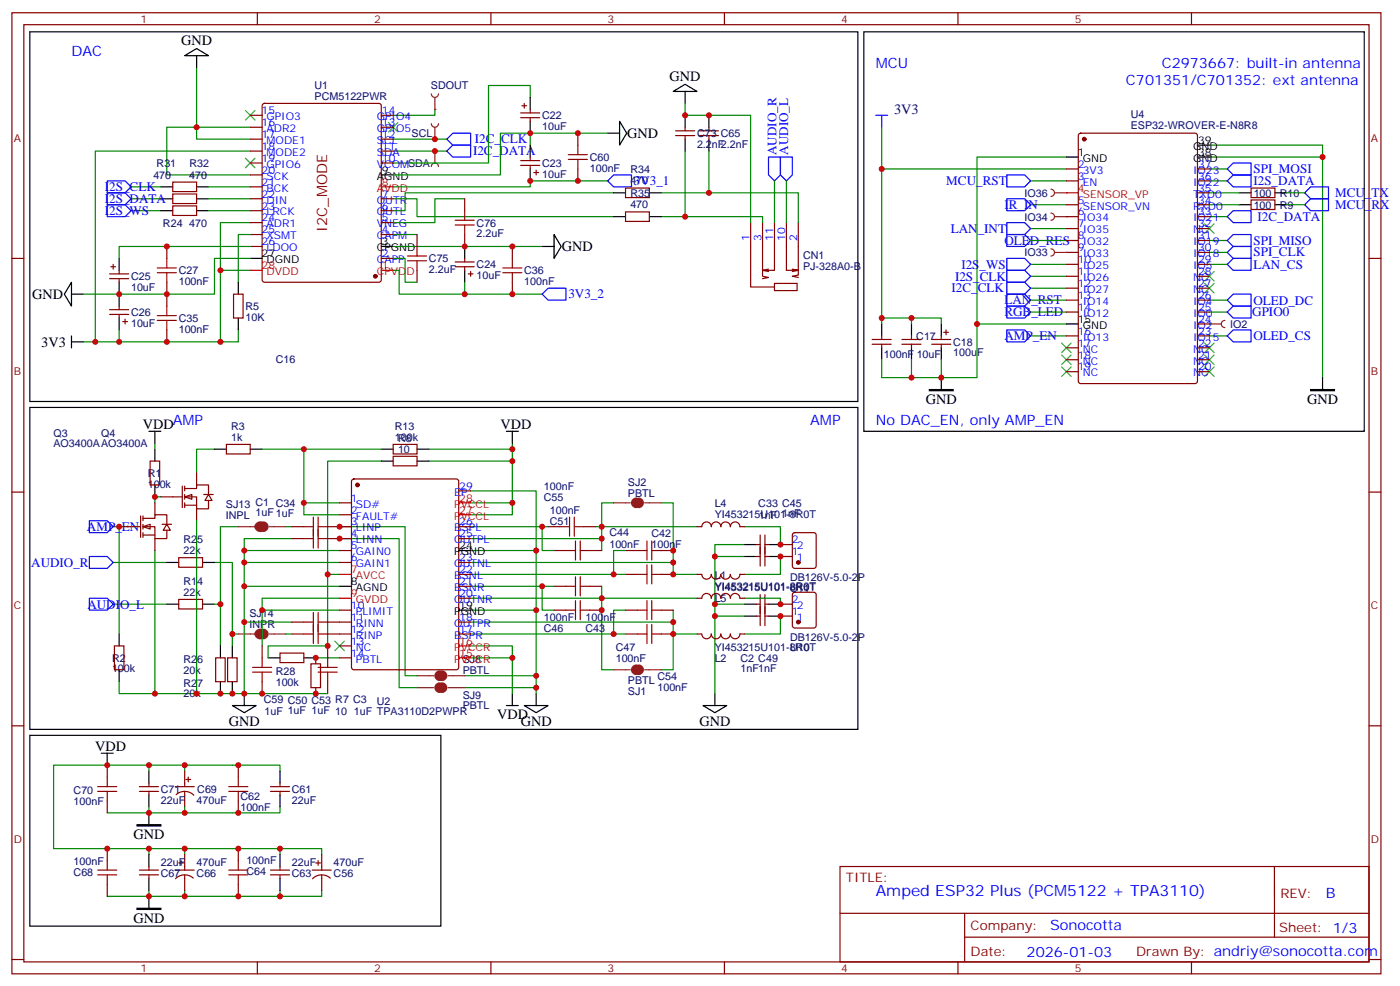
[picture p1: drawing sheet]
<svg xmlns="http://www.w3.org/2000/svg" width="415mm" height="292mm" viewBox="0 0 415 292" stroke-linecap="round" stroke-linejoin="round" font-family="sans-serif">
<defs><g id="words">
<text font-size="4.6" fill="#00f" x="259.3" y="265.2">Amped ESP32 Plus (PCM5122 + TPA3110)</text>
<g font-size="4.2" fill="#00f">
<text x="21.2" y="16.5">DAC</text>
<text x="259.3" y="20">MCU</text>
<text x="344" y="20">C2973667: built-in antenna</text>
<text x="333.4" y="25.3">C701351/C701352: ext antenna</text>
<text x="51.2" y="125.8">AMP</text>
<text x="239.9" y="125.8">AMP</text>
<text x="259.3" y="125.8">No DAC_EN, only AMP_EN</text>
<text x="392.5" y="265.6">B</text>
<text x="310.9" y="275.2">Sonocotta</text>
<text x="304" y="283">2026-01-03</text>
</g>
<g font-size="4.2">
<text x="53.6" y="13.3">GND</text>
<text x="198.3" y="23.9">GND</text>
<text x="185.7" y="40.8">GND</text>
<text x="166.3" y="74.3">GND</text>
<text x="9.5" y="88.5">GND</text>
<text x="12.2" y="102.6">3V3</text>
<text x="274.1" y="119.6">GND</text>
<text x="387" y="119.6">GND</text>
<text x="42.3" y="126.9">VDD</text>
<text x="148.2" y="126.9">VDD</text>
<text x="67.7" y="214.8">GND</text>
<text x="147.2" y="212.6">VDD</text>
<text x="154.2" y="214.8">GND</text>
<text x="207.1" y="214.8">GND</text>
<text x="28.2" y="222.1">VDD</text>
<text x="39.5" y="248.2">GND</text>
<text x="39.5" y="272.9">GND</text>
</g>
<text font-size="4.2" fill="#000080" x="264.7" y="33.8">3V3</text>
<text font-size="4.2" fill="#800" x="96.9" y="68.5" transform="rotate(-90 96.9 68.5)">I2C_MODE</text>
<g font-size="3.9" fill="#00f">
<text x="140.1" y="46">I2C_DATA</text>
<text x="140.6" y="42.4">I2C_CLK</text>
<text x="229.9" y="45.9" transform="rotate(-90 229.9 45.9)">AUDIO_R</text>
<text x="233.4" y="45.8" transform="rotate(-90 233.4 45.8)">AUDIO_L</text>
<text x="371.1" y="51.2">SPI_MOSI</text>
<text x="31" y="56.5">I2S_CLK</text>
<text x="187.7" y="54.7">3V3_1</text>
<text x="280.2" y="54.8">MCU_RST</text>
<text x="371.1" y="54.7">I2S_DATA</text>
<text x="395.3" y="58.2">MCU_TX</text>
<text x="31" y="60.1">I2S_DATA</text>
<text x="31" y="63.6">I2S_WS</text>
<text x="297.4" y="61.8">IR_IN</text>
<text x="372.4" y="65.3">I2C_DATA</text>
<text x="395.3" y="61.7">MCU_RX</text>
<text x="281.5" y="68.9">LAN_INT</text>
<text x="297.4" y="72.4">OLED_RES</text>
<text x="371.1" y="72.4">SPI_MISO</text>
<text x="371.1" y="75.9">SPI_CLK</text>
<text x="282.8" y="83">I2S_CLK</text>
<text x="284.6" y="79.5">I2S_WS</text>
<text x="371.1" y="79.5">LAN_CS</text>
<text x="168.3" y="88.2">3V3_2</text>
<text x="281.7" y="86.5">I2C_CLK</text>
<text x="297.4" y="90">LAN_RST</text>
<text x="297.4" y="93.6">RGB_LED</text>
<text x="370.8" y="93.6">GPIO0</text>
<text x="371.1" y="90.1">OLED_DC</text>
<text x="297.4" y="100.7">AMP_EN</text>
<text x="371.1" y="100.7">OLED_CS</text>
<text x="25.8" y="157.1">AMP_EN</text>
<text x="9.2" y="167.7">AUDIO_R</text>
<text x="25.9" y="180.1">AUDIO_L</text>
</g>
<g font-size="3.9" fill="#800">
<text x="250.5" y="260.9">TITLE:</text>
<text x="379.1" y="265.6">REV:</text>
<text x="287.4" y="275.1">Company:</text>
<text x="378.7" y="275.8">Sheet: 1/3</text>
<text x="287.4" y="282.8">Date:</text>
<text x="336.4" y="282.9">Drawn By: andriy@sonocotta.com</text>
</g>
<g font-size="3.2" fill="#800">
<text x="41.6" y="6.8">1</text>
<text x="110.8" y="6.8">2</text>
<text x="179.9" y="6.8">3</text>
<text x="249.1" y="6.8">4</text>
<text x="318.2" y="6.8">5</text>
<text x="4.1" y="41.9">A</text>
<text x="405.9" y="41.9">A</text>
<text x="4.1" y="111">B</text>
<text x="405.9" y="111">B</text>
<text x="4.1" y="180.2">C</text>
<text x="405.9" y="180.2">C</text>
<text x="4.1" y="249.3">D</text>
<text x="405.9" y="249.3">D</text>
<text x="41.6" y="287.6">1</text>
<text x="110.8" y="287.6">2</text>
<text x="179.9" y="287.6">3</text>
<text x="249.1" y="287.6">4</text>
<text x="318.2" y="287.6">5</text>
</g>
<g font-size="3.2" fill="#000080">
<text x="93.1" y="29.5">PCM5122PWR</text>
<text x="93.1" y="26.4">U1</text>
<text x="127.6" y="26.4">SDOUT</text>
<text x="160.5" y="35.2">C22</text>
<text x="334.8" y="35">U4</text>
<text x="121.8" y="40.5">SCL</text>
<text x="160.5" y="38.4">10uF</text>
<text x="206.4" y="40.6">C73 C65</text>
<text x="334.8" y="38.2">ESP32-WROVER-E-N8R8</text>
<text x="174.6" y="47.6">C60</text>
<text x="206.4" y="43.8">2.2nF2.2nF</text>
<text x="45.4" y="52.9">470</text>
<text x="46.4" y="49.4">R31</text>
<text x="56" y="52.9">470</text>
<text x="56.1" y="49.4">R32</text>
<text x="160.5" y="52.7">10uF</text>
<text x="160.5" y="49.4">C23</text>
<text x="174.6" y="50.8">100nF</text>
<text x="186.6" y="51.3">R34</text>
<text x="186.6" y="54.6">470</text>
<text x="186.6" y="58.4">R35</text>
<text x="303.4" y="58.2">IO36</text>
<text x="371.2" y="58.2">100</text>
<text x="378.9" y="58.2">R10</text>
<text x="186.6" y="61.6">470</text>
<text x="303.4" y="65.3">IO34</text>
<text x="371.2" y="61.7">100</text>
<text x="378.9" y="61.7">R9</text>
<text x="48.3" y="67">R24</text>
<text x="56" y="67">470</text>
<text x="141.1" y="70.2">2.2uF</text>
<text x="141.1" y="67">C76</text>
<text x="127" y="77.6">C75</text>
<text x="237.8" y="76.8">CN1</text>
<text x="303.4" y="75.9">IO33</text>
<text x="38.8" y="82.9">C25</text>
<text x="52.9" y="81.1">C27</text>
<text x="127" y="80.8">2.2uF</text>
<text x="141.1" y="82.6">10uF</text>
<text x="141.1" y="79.4">C24</text>
<text x="155.2" y="81.1">C36</text>
<text x="237.8" y="79.9">PJ-328A0-B</text>
<text x="38.8" y="86.2">10uF</text>
<text x="52.9" y="84.3">100nF</text>
<text x="155.2" y="84.3">100nF</text>
<text x="38.8" y="93.5">C26</text>
<text x="52.9" y="95.3">C35</text>
<text x="72.7" y="94.9">10K</text>
<text x="72.7" y="91.7">R5</text>
<text x="38.8" y="96.8">10uF</text>
<text x="52.9" y="98.5">100nF</text>
<text x="271.3" y="100.5">C17</text>
<text x="364.2" y="97">IO2</text>
<text x="81.6" y="107.5">C16</text>
<text x="261.7" y="105.8">100nF</text>
<text x="271.4" y="105.8">10uF</text>
<text x="282.2" y="105.5">100uF</text>
<text x="282.2" y="102.3">C18</text>
<text x="15.8" y="129.2">Q3</text>
<text x="29.9" y="129.2">Q4</text>
<text x="68.5" y="130.4">1k</text>
<text x="68.5" y="127.2">R3</text>
<text x="116.9" y="130.4">100k</text>
<text x="116.9" y="127.3">R13</text>
<text x="117.8" y="130.8">R8</text>
<text x="15.8" y="132.3">AO3400AAO3400A</text>
<text x="117.8" y="133.9">10</text>
<text x="43.7" y="141.1">R1</text>
<text x="185.9" y="143.9">SJ2</text>
<text x="43.7" y="144.3">100k</text>
<text x="161" y="144.9">100nF</text>
<text x="161" y="148.1">C55</text>
<text x="185.9" y="147">PBTL</text>
<text x="224.5" y="149.9">C33 C45</text>
<text x="66.9" y="153.4">INPL 1uF 1uF</text>
<text x="66.9" y="150.3">SJ13 C1 C34</text>
<text x="162.8" y="151.9">100nF</text>
<text x="162.8" y="155.2">C51</text>
<text x="211.6" y="153.3">YI453215U101-8R0T</text>
<text x="211.6" y="150.1">L4</text>
<text x="224.7" y="153.4">1nF 1nF</text>
<text x="54.3" y="160.8">R25</text>
<text x="180.4" y="162">100nF</text>
<text x="180.4" y="158.7">C44</text>
<text x="192.9" y="159">C42</text>
<text x="54.3" y="163.9">22k</text>
<text x="192.9" y="162.3">100nF</text>
<text x="54.3" y="173.1">R14</text>
<text x="211.6" y="171.3">L1</text>
<text x="233.9" y="171.9">DB126V-5.0-2P</text>
<text x="54.3" y="176.3">22k</text>
<text x="211.6" y="174.5">YI453215U101-8R0T</text>
<text x="211.6" y="178.1">L5</text>
<text x="233.9" y="175">U11</text>
<text x="73.9" y="185.8">INPR</text>
<text x="73.9" y="182.7">SJ14</text>
<text x="161" y="183.7">100nF</text>
<text x="173.4" y="183.7">100nF</text>
<text x="161" y="186.9">C46</text>
<text x="173.4" y="186.9">C43</text>
<text x="233.9" y="189.5">DB126V-5.0-2P</text>
<text x="33.2" y="195.8">R2</text>
<text x="54.3" y="196.2">R26</text>
<text x="137" y="196.2">SJ8</text>
<text x="182.3" y="195.8">100nF</text>
<text x="182.3" y="192.5">C47</text>
<text x="211.6" y="192.5">YI453215U101-8R0T</text>
<text x="211.6" y="195.7">L2</text>
<text x="219.2" y="195.8">C2 C49</text>
<text x="233.9" y="192.6">U10</text>
<text x="33.2" y="198.9">100k</text>
<text x="54.3" y="199.3">20k</text>
<text x="54.3" y="203.2">R27</text>
<text x="81.6" y="202.8">100k</text>
<text x="81.6" y="199.7">R28</text>
<text x="137" y="199.3">PBTL</text>
<text x="185.9" y="202.4">PBTL</text>
<text x="194.7" y="201.3">C54</text>
<text x="219.2" y="198.9">1nF1nF</text>
<text x="54.3" y="206.3">20k</text>
<text x="78.1" y="208.1">C59 C50 C53 R7 C3</text>
<text x="111.6" y="208.5">U2</text>
<text x="137" y="209.9">PBTL</text>
<text x="137" y="206.8">SJ9</text>
<text x="185.9" y="205.5">SJ1</text>
<text x="194.7" y="204.6">100nF</text>
<text x="78.3" y="211.6">1uF 1uF 1uF 10</text>
<text x="104.8" y="211.6">1uF TPA3110D2PWPR</text>
<text x="21.8" y="238.1">100nF</text>
<text x="21.8" y="234.9">C70</text>
<text x="47.6" y="237.8">22uF</text>
<text x="47.6" y="234.6">C71</text>
<text x="58.2" y="237.8">470uF</text>
<text x="58.4" y="234.5">C69</text>
<text x="71.2" y="239.9">100nF</text>
<text x="71.2" y="236.7">C62</text>
<text x="86.4" y="237.8">22uF</text>
<text x="86.4" y="234.6">C61</text>
<text x="21.8" y="255.9">100nF</text>
<text x="47.6" y="256.3">22uF</text>
<text x="58.2" y="256.3">470uF</text>
<text x="72.9" y="255.7">100nF</text>
<text x="86.4" y="256.3">22uF</text>
<text x="98.8" y="256.3">470uF</text>
<text x="21.8" y="259.1">C68</text>
<text x="47.6" y="259.5">C67</text>
<text x="58.2" y="259.5">C66</text>
<text x="72.9" y="258.9">C64</text>
<text x="86.4" y="259.5">C63</text>
<text x="98.8" y="259.5">C56</text>
</g>
<g font-size="3.2" fill="#00f">
<text x="77.4" y="33.8">15</text>
<text x="78.9" y="35.5">GPIO3</text>
<text x="111.6" y="35.5">GPIO4</text>
<text x="113.1" y="33.8">14</text>
<text x="77.4" y="37.3">16</text>
<text x="77.4" y="40.8">17</text>
<text x="78.9" y="39.1">ADR2</text>
<text x="111.6" y="39.1">GPIO5</text>
<text x="113.1" y="40.8">12</text>
<text x="113.1" y="37.3">13</text>
<text x="77.4" y="44.3">18</text>
<text x="77.4" y="47.9">19</text>
<text x="78.9" y="42.6">MODE1</text>
<text x="78.9" y="46.1">MODE2</text>
<text x="111.6" y="46.1">SDA</text>
<text x="111.6" y="42.6">SCL</text>
<text x="113.1" y="47.9">10</text>
<text x="113.1" y="44.3">11</text>
<text x="77.4" y="51.4">20</text>
<text x="78.9" y="49.6">GPIO6</text>
<text x="78.9" y="53.2">SCK</text>
<text x="111.6" y="49.6">VCOMSDA</text>
<text x="319.1" y="53.2">3</text>
<text x="319.1" y="49.6">2</text>
<text x="320.6" y="51.4">3V3</text>
<text x="353.2" y="51.4">IO23</text>
<text x="354.7" y="49.6">37</text>
<text x="354.7" y="53.2">36</text>
<text x="77.4" y="54.9">21</text>
<text x="77.4" y="58.5">22</text>
<text x="78.9" y="56.7">BCK</text>
<text x="113.1" y="58.5">7</text>
<text x="320.6" y="54.9">EN</text>
<text x="353.2" y="54.9">IO22</text>
<text x="353.2" y="58.5">TXD0</text>
<text x="354.7" y="56.7">35</text>
<text x="77.4" y="62">23</text>
<text x="77.4" y="65.5">24</text>
<text x="78.9" y="60.2">DIN</text>
<text x="78.9" y="63.7">LRCK</text>
<text x="111.6" y="63.7">OUTL</text>
<text x="111.6" y="60.2">OUTR</text>
<text x="113.1" y="65.5">5</text>
<text x="113.1" y="62">6</text>
<text x="319.1" y="63.7">6</text>
<text x="319.1" y="60.2">5</text>
<text x="320.6" y="65.5">IO34</text>
<text x="320.6" y="62">SENSOR_VN</text>
<text x="353.2" y="62">RXD0</text>
<text x="353.2" y="65.5">IO21</text>
<text x="354.7" y="60.2">34</text>
<text x="354.7" y="63.7">33</text>
<text x="77.4" y="69">25</text>
<text x="78.9" y="67.3">ADR1</text>
<text x="78.9" y="70.8">XSMT</text>
<text x="111.6" y="70.8">CAPM</text>
<text x="111.6" y="67.3">VNEG</text>
<text x="113.1" y="69">4</text>
<text x="221.9" y="71.2" transform="rotate(-90 221.9 71.2)">1</text>
<text x="225.4" y="71.2" transform="rotate(-90 225.4 71.2)">3</text>
<text x="229" y="71.2" transform="rotate(-90 229 71.2)">11</text>
<text x="232.5" y="71.2" transform="rotate(-90 232.5 71.2)">10</text>
<text x="236" y="71.2" transform="rotate(-90 236 71.2)">2</text>
<text x="319.1" y="70.8">8</text>
<text x="319.1" y="67.3">7</text>
<text x="320.6" y="69">IO35</text>
<text x="353.2" y="69">NC</text>
<text x="354.7" y="67.3">32</text>
<text x="354.7" y="70.8">31</text>
<text x="77.4" y="72.6">26</text>
<text x="78.9" y="74.3">LDOO</text>
<text x="111.6" y="77.9">CAPP</text>
<text x="113.1" y="76.1">2</text>
<text x="319.1" y="77.9">10</text>
<text x="319.1" y="74.3">9</text>
<text x="320.6" y="76.1">IO33</text>
<text x="320.6" y="72.6">IO32</text>
<text x="353.2" y="72.6">IO19</text>
<text x="353.2" y="76.1">IO18</text>
<text x="354.7" y="74.3">30</text>
<text x="354.7" y="77.9">29</text>
<text x="319.1" y="81.4">11</text>
<text x="320.6" y="83.1">IO26</text>
<text x="320.6" y="79.6">IO25</text>
<text x="353.2" y="79.6">IO5</text>
<text x="353.2" y="83.1">NC</text>
<text x="354.7" y="81.4">28</text>
<text x="319.1" y="88.4">13</text>
<text x="319.1" y="84.9">12</text>
<text x="320.6" y="86.7">IO27</text>
<text x="353.2" y="86.7">NC</text>
<text x="354.7" y="84.9">27</text>
<text x="354.7" y="88.4">26</text>
<text x="319.1" y="92">14</text>
<text x="320.6" y="93.7">IO12</text>
<text x="320.6" y="90.2">IO14</text>
<text x="353.2" y="90.2">IO4</text>
<text x="353.2" y="93.7">IO0</text>
<text x="354.7" y="92">25</text>
<text x="354.7" y="95.5">24</text>
<text x="319.1" y="99">16</text>
<text x="320.6" y="100.8">IO13</text>
<text x="353.2" y="97.3">IO2</text>
<text x="353.2" y="100.8">IO15</text>
<text x="354.7" y="99">23</text>
<text x="319.1" y="106.1">18</text>
<text x="319.1" y="102.6">17</text>
<text x="320.6" y="107.8">NC</text>
<text x="320.6" y="104.3">NC</text>
<text x="353.2" y="104.3">NC</text>
<text x="353.2" y="107.8">NC</text>
<text x="354.7" y="102.6">22</text>
<text x="354.7" y="106.1">21</text>
<text x="319.1" y="109.6">19</text>
<text x="320.6" y="111.4">NC</text>
<text x="353.2" y="111.4">NC</text>
<text x="354.7" y="109.6">20</text>
<text x="103.9" y="148.4">1</text>
<text x="134.5" y="146.6">EP</text>
<text x="136" y="144.9">29</text>
<text x="103.9" y="151.9">2</text>
<text x="103.9" y="155.5">3</text>
<text x="105.4" y="150.2">SD#</text>
<text x="105.4" y="153.7">FAULT#</text>
<text x="136" y="155.5">26</text>
<text x="103.9" y="159">4</text>
<text x="105.4" y="157.2">LINP</text>
<text x="105.4" y="160.8">LINN</text>
<text x="134.5" y="160.8">OUTPL</text>
<text x="134.5" y="157.2">BSPL</text>
<text x="136" y="159">25</text>
<text x="234.4" y="160.8">2</text>
<text x="103.9" y="162.5">5</text>
<text x="103.9" y="166.1">6</text>
<text x="105.4" y="164.3">GAIN0</text>
<text x="105.4" y="167.8">GAIN1</text>
<text x="134.5" y="167.8">OUTNL</text>
<text x="136" y="166.1">23</text>
<text x="234.4" y="164.3">1</text>
<text x="235.9" y="166.1">1</text>
<text x="235.9" y="162.5">2</text>
<text x="134.5" y="171.3">BSNL</text>
<text x="136" y="173.1">21</text>
<text x="136" y="169.6">22</text>
<text x="134.5" y="178.4">OUTNR</text>
<text x="134.5" y="174.9">BSNR</text>
<text x="136" y="176.6">20</text>
<text x="234.4" y="178.4">2</text>
<text x="103.9" y="180.2">10</text>
<text x="103.9" y="183.7">11</text>
<text x="105.4" y="181.9">PLIMIT</text>
<text x="105.4" y="185.5">RINN</text>
<text x="134.5" y="185.5">OUTPR</text>
<text x="136" y="183.7">18</text>
<text x="234.4" y="181.9">1</text>
<text x="235.9" y="183.7">1</text>
<text x="235.9" y="180.2">2</text>
<text x="103.9" y="187.2">12</text>
<text x="103.9" y="190.7">13</text>
<text x="105.4" y="189">RINP</text>
<text x="134.5" y="189">BSPR</text>
<text x="136" y="187.2">17</text>
<text x="103.9" y="194.3">14</text>
<text x="105.4" y="192.5">NC</text>
<text x="105.4" y="196">PBTL</text>
</g>
<g font-size="3.2">
<text x="319.1" y="46.1">1</text>
<text x="320.6" y="47.9">GND</text>
<text x="353.2" y="47.9">GND</text>
<text x="353.2" y="44.3">GND</text>
<text x="354.7" y="46.1">38</text>
<text x="354.7" y="42.6">39</text>
<text x="111.6" y="53.2">AGND</text>
<text x="113.1" y="51.4">9</text>
<text x="77.4" y="76.1">27</text>
<text x="78.9" y="77.9">DGND</text>
<text x="111.6" y="74.3">CPGND</text>
<text x="113.1" y="72.6">3</text>
<text x="319.1" y="95.5">15</text>
<text x="320.6" y="97.3">GND</text>
<text x="134.5" y="164.3">PGND</text>
<text x="136" y="162.5">24</text>
<text x="103.9" y="173.1">8</text>
<text x="105.4" y="174.9">AGND</text>
<text x="134.5" y="181.9">PGND</text>
<text x="136" y="180.2">19</text>
</g>
<g font-size="3.2" fill="#f00">
<text x="111.6" y="56.7">AVDD</text>
<text x="113.1" y="54.9">8</text>
<text x="319.1" y="56.7">4</text>
<text x="320.6" y="58.5">SENSOR_VP</text>
<text x="77.4" y="79.6">28</text>
<text x="78.9" y="81.4">DVDD</text>
<text x="111.6" y="81.4">CPVDD</text>
<text x="113.1" y="79.6">1</text>
<text x="136" y="148.4">28</text>
<text x="134.5" y="153.7">PVCCL</text>
<text x="134.5" y="150.2">PVCCL</text>
<text x="136" y="151.9">27</text>
<text x="103.9" y="169.6">7</text>
<text x="105.4" y="171.3">AVCC</text>
<text x="103.9" y="176.6">9</text>
<text x="105.4" y="178.4">GVDD</text>
<text x="136" y="190.7">16</text>
<text x="134.5" y="196">PVCCR</text>
<text x="134.5" y="192.5">PVCCR</text>
<text x="136" y="194.3">15</text>
</g>
</g></defs>
<g fill="none" stroke="#870000" stroke-width=".35">
<path d="M3.5 3.8h405.4v284.3h-405.4zM7.1 7.3h398.2v277.3h-398.2zM76.2 3.8v3.5M145.3 3.8v3.5M214.5 3.8v3.5M283.6 3.8v3.5M352.8 3.8v3.5M3.5 76.4h3.6M222.2 65.9v19h7.1M225.8 65.9v15.8l1.7 .4-1.7 .3M227.5 79.6l-1.7 .4M229.3 65.9v14.1h-3.5l1.7 .3"/>
<path d="M232.8 65.9v14.1h3.6l-1.8-.4M236.4 65.9v15.5l-1.8 .3 1.8 .4M236.4 80l-1.8 .3M405.3 76.4h3.6M229.3 83.9h6.7v2.1h-6.7zM261.1 99.4v1M269.9 99.4v1M278.7 99.4v1M279.4 98.3h1.4M280.1 97.6v1.4M258.2 100.4h5.7M258.2 101.8h5.7"/>
<path d="M261.1 101.8v1.1M267.1 100.4h5.6M267.1 101.8h5.6M269.9 101.8v1.1M275.9 100.4h5.6M275.9 101.8h5.6M278.7 101.8v1.1M3.5 145.6h3.6M234.8 157.8l.5-.2h5.6l.7 .4 .1 9.5-.5 .6-5.9 .1-.6-.5-.1-9.4zM405.3 145.6h3.6M231.1 178.8h3.5M231.1 164.6h3.5"/>
<path d="M231.1 161.1h3.5M234.8 175.4l.5-.2h5.6l.7 .5 .1 9.4-.5 .7h-5.9l-.6-.5-.1-9.4zM231.1 182.3h3.5M3.5 214.7h3.6M405.3 214.7h3.6M31.7 226.4v3.5M31.7 237v3.5M41.3 234.1h5.6M41.3 232.7h5.6M44.1 231.7v1M44.1 234.1v1.1M51.9 232.7h5.6"/>
<path d="M52.1 235.1a3.8 3.8 0 0 1 5.3 .2M54.7 228.1v4.6M54.7 234.1v4.6M55 230.6h1.4M55.7 229.9v1.4M70.6 226.4v3.5M70.6 237v3.5M80.1 234.1h5.6M80.1 232.7h5.6M82.9 231.7v1M82.9 234.1v1.1M31.7 251.1v3.5"/>
<path d="M41.3 257.4h5.6M41.3 258.8h5.6M44.1 256.4v1M44.1 258.8v1.1M51.9 257.4h5.6M52.9 255.3h1.4M53.6 254.6v1.4M54.7 252.8v4.6M54.7 258.8v4.6M57.2 259.8a3.8 3.8 0 0 0-5.2 .2M70.6 251.1v3.5M80.1 257.4h5.6"/>
<path d="M80.1 258.8h5.6M82.9 256.4v1M82.9 258.8v1.1M92.4 257.4h5.7M93.5 255.3h1.4M94.2 254.6v1.4M95.2 252.8v4.6M95.2 258.8v4.6M97.8 259.8a3.8 3.8 0 0 0-5.3 .2M248.7 256.4h156.6v28.2h-156.6zM377.3 256.4v20.9M31.7 261.7v3.5"/>
<path d="M70.6 261.7v3.5M248.7 270.2h156.5M285.6 277.3h119.6M285.6 270.2v14.1M3.5 283.9h3.6M76.2 284.6v3.5M145.3 284.6v3.5M214.5 284.6v3.5M283.6 284.6v3.5M352.8 284.6v3.5M405.3 283.9h3.6"/>
</g>
<g fill="none" stroke="#000" stroke-width=".35">
<path d="M261.1 95.8v3.6M269.9 95.8v3.6M278.7 95.8v3.6M261.1 102.9v3.5M269.9 102.9v3.5M278.7 102.9v3.5M8.8 217.6h121.7v56.4h-121.7zM30 222.8h3.5M31.7 222.8v3.6M44.1 228.1v3.6M44.1 235.2v3.5M82.9 228.1v3.6"/>
<path d="M82.9 235.2v3.5M44.1 240.5v3.5M44.1 252.8v3.6M44.1 259.9v3.5M82.9 252.8v3.6M82.9 259.9v3.5M44.1 265.2v3.5"/>
</g>
<g fill="#870000" stroke="#870000" stroke-width=".35">
<circle cx="236.4" cy="184" r=".53"/>
<circle cx="236.4" cy="166.4" r=".53"/>
</g>
<g fill="none" stroke="#008700" stroke-width=".35">
<path d="M229.3 53.5v12.4M232.8 53.5v12.4M44.1 226.4v1.7M44.1 238.7v1.8M54.7 226.4h28.2v1.7M54.7 228.1v-1.7h-38.8v24.7h28.2v1.7M54.7 238.7v1.8h-23M82.9 238.7v1.8h-28.2M44.1 251.1h10.6v1.7M54.7 251.1h28.2v1.7M82.9 251.1h12.3v1.7M44.1 263.4v1.8h-12.4"/>
<path d="M54.7 263.4v1.8h-10.6M82.9 263.4v1.8h-28.2M95.2 263.4v1.8h-12.3"/>
</g>
<path d="M40.6 244h7v.4h-7zM40.6 268.7h7v.4h-7z" fill="#000" stroke="#000" stroke-width=".35"/>
<g fill="none" stroke="#a10000" stroke-width=".35">
<path d="M28.9 234.1h5.7M28.9 232.7h5.7M31.7 229.9v2.8M31.7 234.1v2.9M67.7 234.1h5.7M67.7 232.7h5.7M70.6 229.9v2.8M70.6 234.1v2.9M28.9 257.4h5.7M28.9 258.8h5.7M31.7 254.6v2.8M31.7 258.8v2.9"/>
<path d="M67.7 257.4h5.7M67.7 258.8h5.7M70.6 254.6v2.8M70.6 258.8v2.9"/>
</g>
<path d="M227.5 46.5h3.6v5.3l-1.8 1.7-1.8-1.7zM231.1 46.5h3.5v5.3l-1.8 1.7-1.7-1.7z" fill="none" stroke="#00f" stroke-width=".35"/>
<path d="M127.7 49.3a1.06 1.06 0 0 1 1.1-1.1 1.06 1.06 0 0 1 1 1.1M128.8 44.7v3.5" fill="none" stroke="#8c2424" stroke-width=".35"/>
<circle cx="128.8" cy="44.7" r=".18" fill="#8c2424"/>
<path d="M127.7 36.6a1.06 1.06 0 0 0 1.1 1 1.06 1.06 0 0 0 1-1M128.8 37.6v3.6" fill="none" stroke="#8c2424" stroke-width=".35"/>
<circle cx="128.8" cy="41.2" r=".18" fill="#8c2424"/>
<path d="M128.8 32.3v1.8h-12.4" fill="none" stroke="#008700" stroke-width=".35"/>
<path d="M127.7 27.8a1.06 1.06 0 0 0 1.1 1 1.06 1.06 0 0 0 1-1M128.8 28.8v3.5" fill="none" stroke="#8c2424" stroke-width=".35"/>
<circle cx="128.8" cy="32.3" r=".18" fill="#8c2424"/>
<g fill="none" stroke="#008700" stroke-width=".35">
<path d="M58.2 20v21.2h15.9M74.1 37.6h-24.7v14.2h24.7M157 28.8v-3.5h-12.4v22.9h-28.2M157 39.4v3.5M179.9 39.4h-31.7v12.4h-31.8M202.8 30.6v3.5h19.4v31.8M261.1 37.6v12.4h54.6M38.8 58.8h8.8M38.8 55.3h8.8M61.7 58.8h12.4M61.7 55.3h12.4M74.1 44.7h-45.9v56.4"/>
<path d="M116.4 58.8h7.1v5.3h58.2M116.4 41.2h15.9M116.4 44.7h15.9M137.6 58.8h-8.8v7.1h-12.4M179.9 53.5h-22.9v1.8h-40.6M181.7 57h-61.8v5.3h-3.5M202.8 44.7v19.4h-7M209.9 44.7v12.3h-14.1M209.9 57h26.5v8.9M261.1 50v45.8M305.2 53.5h10.5M315.7 46.5h-26.4v49.3"/>
<path d="M358.1 42.9h33.5v68.8M358.1 53.5h5.3M358.1 46.5h33.5M358.1 57h8.8M358.1 50h5.3M38.8 62.3h8.8M61.7 62.3h12.4M74.1 65.9h-8.8v14.1M74.1 69.4h-3.5v14.1M74.1 72.9h-38.8v3.5M74.1 76.4h-10.6v10.6h-38.8M74.1 80h-8.8v21.1h-40.6"/>
<path d="M116.4 72.9h44.1M116.4 80h1.8v7h42.3M116.4 76.4h3.5v7.1h3.6M116.4 69.4h7.1M202.8 64.1h23v1.8M305.2 60.6h10.5M305.2 67.6h10.5M305.2 78.2h10.5M358.1 64.1h5.3M358.1 60.6h8.8M358.1 71.2h5.3M358.1 78.2h5.3"/>
<path d="M358.1 74.7h5.3M35.3 97.6v3.5M70.6 97.6v3.5h-5.3M137.6 83.5v3.5M261.1 94.1h8.8v1.7M269.9 94.1h8.8v1.7M305.2 81.7h10.5M305.2 99.4h10.5M305.2 85.3h10.5M305.2 92.3h10.5M305.2 88.8h10.5M315.7 95.8h-26.4v15.9h-10.6v-5.3"/>
<path d="M358.1 92.3h5.3M261.1 106.4v5.3h8.8M269.9 106.4v5.3h8.8"/>
</g>
<g fill="none" stroke="#00f" stroke-width=".35">
<path d="M259.3 34.1h3.5M261.1 34.1v3.5M31.7 57h5.3l1.8 1.8-1.8 1.8h-5.3zM31.7 53.5h5.3l1.8 1.8-1.8 1.7h-5.3zM132.3 41.2l1.8-1.8h5.2v3.5h-5.2zM132.3 44.7l1.8-1.8h5.2v3.6h-5.2zM179.9 53.5l1.8-1.7h5.3v3.5h-5.3zM298.1 58.8h5.3l1.8 1.8-1.8 1.7h-5.3zM298.1 51.8h5.3l1.8 1.7-1.8 1.8h-5.3zM363.4 50l1.7-1.8h5.3v3.6h-5.3zM365.1 51.8h5.3v3.5h-5.3l-1.7-1.8zM386.3 57l1.8-1.7h5.2v3.5h-5.2z"/>
<path d="M31.7 60.6h5.3l1.8 1.7-1.8 1.8h-5.3zM298.1 65.9h5.3l1.8 1.7-1.8 1.8h-5.3zM298.1 76.4h5.3l1.8 1.8-1.8 1.8h-5.3zM298.1 80h5.3l1.8 1.7-1.8 1.8h-5.3zM363.4 64.1l1.7-1.8h5.3v3.6h-5.3zM363.4 71.2l1.7-1.8h5.3v3.5h-5.3zM363.4 78.2l1.7-1.8h5.3v3.6h-5.3zM365.1 72.9h5.3v3.5h-5.3l-1.7-1.7zM386.3 60.6l1.8-1.8h5.2v3.5h-5.2zM160.5 87l1.8-1.7h5.3v3.5h-5.3zM298.1 97.6h5.3l1.8 1.8-1.8 1.7h-5.3zM298.1 83.5h5.3l1.8 1.8-1.8 1.7h-5.3z"/>
<path d="M298.1 87h5.3l1.8 1.8-1.8 1.8h-5.3zM298.1 90.6h5.3l1.8 1.7-1.8 1.8h-5.3zM365.1 90.6h5.3v3.5h-5.3l-1.7-1.8z"/>
</g>
<g fill="none" stroke="#870000" stroke-width=".35">
<path d="M74.1 37.6h3.5M74.1 34.1h3.5M77.8 30.8l.5-.2h33.9l.6 .4 .1 51.8-.5 .6-34.1 .1-.6-.5-.1-51.7zM112.9 37.6h3.5M112.9 34.1h3.5M154.2 33.4h5.6M154.2 34.8h5.6M154.5 31.3h1.4M155.2 30.6v1.4M157 32.3v1.1M157 34.8v1.1M171.1 39.4v3.5"/>
<path d="M200 38.7h5.7M202.8 37.6v1.1M207.1 38.7h5.6M209.9 37.6v1.1M51.2 57.4h7v2.8h-7zM51.2 53.9h7v2.8h-7zM74.1 58.8h3.5M74.1 48.2h3.5M74.1 44.7h3.5M74.1 41.2h3.5M74.1 51.8h3.5M74.1 55.3h3.5"/>
<path d="M112.9 58.8h3.5M112.9 48.2h3.5M112.9 44.7h3.5M112.9 41.2h3.5M137.6 58.8v3.5M154.2 48.9h5.6M154.2 47.5h5.6M157 46.5v1M157 48.9v1.1M158 51h1.5M158.7 50.3v1.5M171.1 50v3.5"/>
<path d="M185.2 55.6h7.1v2.9h-7.1zM200 40.1h5.7M202.8 40.1v1.1M207.1 40.1h5.6M209.9 40.1v1.1M370.4 59.2h7.1v2.8h-7.1zM370.4 55.6h7.1v2.9h-7.1zM32.8 78.9h1.4M33.5 78.2v1.4M35.3 80v1M49.4 72.9v3.5M51.2 60.9h7v2.8h-7z"/>
<path d="M74.1 69.4h3.5M74.1 65.9h3.5M74.1 62.3h3.5M74.1 72.9h3.5M112.9 76.4h3.5M112.9 69.4h3.5M112.9 65.9h3.5M112.9 62.3h3.5M123.5 69.4v3.5M123.5 80v3.5M134.8 78.9h5.6M134.8 77.5h5.6"/>
<path d="M137.6 69.4v3.5M137.6 76.4v1.1M137.6 78.9v1.1M151.7 72.9v3.5M185.2 62.7h7.1v2.8h-7.1zM32.5 81h5.6M32.5 82.4h5.6M32.5 93h5.6M32.5 91.6h5.6M35.3 82.4v1.1M35.3 90.6v1M35.3 93v1.1"/>
<path d="M36.3 95.1h1.4M37 94.4v1.4M49.4 83.5v7.1M49.4 97.6v3.5M69.1 87h2.9v7.1h-2.9zM138.6 81h1.5M139.3 80.3v1.4M151.7 83.5v3.5"/>
</g>
<g fill="none" stroke="#000" stroke-width=".35">
<path d="M8.8 9.4h245.2v109.4h-245.2zM54.7 16.5l3.5-2.1 3.5 2.1zM58.2 16.5v3.5M157 28.8v3.5M157 35.9v3.5M179.9 39.4h3.5M183.4 35.9l2.2 3.5-2.2 3.5zM199.3 27.1l3.5-2.2 3.6 2.2zM202.8 27.1v3.5M202.8 34.1v3.5M209.9 34.1v3.5M47.6 58.8h3.6"/>
<path d="M47.6 55.3h3.6M58.2 58.8h3.5M58.2 55.3h3.5M112.9 51.8h3.5M157 42.9v3.6M157 50v3.5M181.7 57h3.5M192.3 57h3.5M202.8 41.2v3.5M209.9 41.2v3.5M366.9 57h3.5M377.5 57h3.5"/>
<path d="M35.3 76.4v3.6M47.6 62.3h3.6M58.2 62.3h3.5M74.1 76.4h3.5M112.9 72.9h3.5M137.6 72.9v3.5M137.6 80v3.5M160.5 72.9h3.5M164 69.4l2.2 3.5-2.2 3.5zM181.7 64.1h3.5M192.3 64.1h3.5M366.9 60.6h3.5"/>
<path d="M377.5 60.6h3.5M21.2 83.5v7.1l-2.2-3.6zM21.2 87h3.5M21.2 99.4v3.5M35.3 83.5v7.1M35.3 94.1v3.5M70.6 83.5v3.5M70.6 94.1v3.5M21.2 101.1h3.5M278.7 111.7v3.6M391.6 111.7v3.6"/>
</g>
<g fill="none" stroke="#3c3" stroke-width=".35">
<path d="M72.7 32.7l2.8 2.8M75.5 32.7l-2.8 2.8M115 36.2l2.8 2.9M117.8 36.2l-2.8 2.9M72.7 46.8l2.8 2.8M75.5 46.8l-2.8 2.8M356.7 66.2l2.8 2.8M359.5 66.2l-2.8 2.8M356.7 80.3l2.8 2.8M356.7 83.9l2.8 2.8M359.5 80.3l-2.8 2.8M359.5 83.9l-2.8 2.8"/>
<path d="M314.3 101.5l2.8 2.8M314.3 105l2.8 2.8M314.3 108.5l2.8 2.9M317.1 108.5l-2.8 2.9M317.1 101.5l-2.8 2.8M317.1 105l-2.8 2.8M356.7 108.5l2.8 2.9M356.7 105l2.8 2.8M356.7 101.5l2.8 2.8M359.5 108.5l-2.8 2.9M359.5 105l-2.8 2.8M359.5 101.5l-2.8 2.8"/>
</g>
<circle cx="111.1" cy="81.7" r=".53" fill="#870000" stroke="#870000" stroke-width=".35"/>
<path d="M112.9 55.3h3.5M74.1 80h3.5M112.9 80h3.5" fill="none" stroke="#f00" stroke-width=".35"/>
<g fill="none" stroke="#a10000" stroke-width=".35">
<path d="M168.3 47.2h5.6M168.3 45.8h5.6M171.1 42.9v2.9M171.1 47.2v2.8M46.6 79.3h5.6M49.4 76.4v2.9M120.6 75.7h5.7M120.6 77.2h5.7M123.5 72.9v2.8M123.5 77.2v2.8M134.8 65.2h5.6M134.8 66.6h5.6"/>
<path d="M137.6 62.3v2.9M137.6 66.6v2.8M148.9 79.3h5.6M151.7 76.4v2.9M46.6 80.7h5.6M46.6 94.8h5.6M46.6 93.4h5.6M49.4 80.7v2.8M49.4 90.6v2.8M49.4 94.8v2.8M148.9 80.7h5.6M151.7 80.7v2.8"/>
</g>
<path d="M275.2 115.3h7v.3h-7zM388.1 115.3h7v.3h-7z" fill="#000" stroke="#000" stroke-width=".35"/>
<path d="M358.1 95.8h3.5M362.7 94.8a1.06 1.06 0 0 0-1.1 1 1.06 1.06 0 0 0 1.1 1.1" fill="none" stroke="#8c2424" stroke-width=".35"/>
<circle cx="358.1" cy="95.8" r=".18" fill="#8c2424"/>
<path d="M311.1 56a1.06 1.06 0 0 1 1.1 1 1.06 1.06 0 0 1-1.1 1.1M312.2 57h3.5" fill="none" stroke="#8c2424" stroke-width=".35"/>
<circle cx="315.7" cy="57" r=".18" fill="#8c2424"/>
<path d="M311.1 63a1.06 1.06 0 0 1 1.1 1.1 1.06 1.06 0 0 1-1.1 1.1M312.2 64.1h3.5" fill="none" stroke="#8c2424" stroke-width=".35"/>
<circle cx="315.7" cy="64.1" r=".18" fill="#8c2424"/>
<path d="M381 57h5.3M305.2 71.2h10.5M381 60.6h5.3M358.1 99.4h5.3M358.1 88.8h5.3" fill="none" stroke="#008700" stroke-width=".35"/>
<path d="M298.1 69.4h5.3l1.8 1.8-1.8 1.7h-5.3zM363.4 88.8l1.7-1.8h5.3v3.6h-5.3zM365.1 97.6h5.3v3.5h-5.3l-1.7-1.7z" fill="none" stroke="#00f" stroke-width=".35"/>
<path d="M255.8 9.4h148.1v118.2h-148.1zM315.7 46.5h3.6M354.5 46.5h3.6M354.5 42.9h3.6M315.7 95.8h3.6" fill="none" stroke="#000" stroke-width=".35"/>
<g fill="none" stroke="#870000" stroke-width=".35">
<path d="M319.5 39.6l.5-.2h33.8l.7 .4v73l-.4 .6-34.1 .1-.7-.5v-72.9zM315.7 50h3.6M315.7 53.5h3.6M354.5 50h3.6M354.5 53.5h3.6M354.5 57h3.6M315.7 60.6h3.6M315.7 64.1h3.6M315.7 67.6h3.6M315.7 71.2h3.6M315.7 74.7h3.6M315.7 78.2h3.6"/>
<path d="M354.5 60.6h3.6M354.5 64.1h3.6M354.5 67.6h3.6M354.5 71.2h3.6M354.5 74.7h3.6M354.5 78.2h3.6M315.7 81.7h3.6M315.7 85.3h3.6M315.7 88.8h3.6M315.7 92.3h3.6M315.7 99.4h3.6M354.5 81.7h3.6"/>
<path d="M354.5 85.3h3.6M354.5 88.8h3.6M354.5 92.3h3.6M354.5 95.8h3.6M354.5 99.4h3.6M315.7 102.9h3.6M315.7 106.4h3.6M315.7 110h3.6M354.5 102.9h3.6M354.5 106.4h3.6M354.5 110h3.6"/>
</g>
<path d="M315.7 57h3.6" fill="none" stroke="#f00" stroke-width=".35"/>
<circle cx="321" cy="41.2" r=".53" fill="#870000" stroke="#870000" stroke-width=".35"/>
<path d="M311.1 73.6a1.06 1.06 0 0 1 1.1 1.1 1.06 1.06 0 0 1-1.1 1M312.2 74.7h3.5" fill="none" stroke="#8c2424" stroke-width=".35"/>
<circle cx="315.7" cy="74.7" r=".18" fill="#8c2424"/>
<path d="M44.1 127.6h3.5M45.9 127.6v3.5M45.9 132.9v3.5M45.9 143.5v3.5M35.3 187.6v3.5M35.3 198.2v3.5" fill="none" stroke="#000" stroke-width=".35"/>
<path d="M44.4 136.4h2.9v7.1h-2.9zM33.9 191.1h2.8v7.1h-2.8z" fill="none" stroke="#870000" stroke-width=".35"/>
<path d="M45.9 131.1v1.8M33.5 155.8h1.8v31.8M47.6 147h-1.7v1.8M33.5 178.8h15.9M33.5 166.4h15.9M45.9 162.9v42.3h12.3M35.3 201.7v3.5h10.6" fill="none" stroke="#008700" stroke-width=".35"/>
<path d="M26.5 154.1h5.2l1.8 1.7-1.8 1.8h-5.2z" fill="none" stroke="#00f" stroke-width=".35"/>
<g fill="#fff" stroke="#870000" stroke-width=".35">
<path d="M42.3 155.8l2.1-.7v1.4z"/>
<path d="M49.4 155.1l1 1.8h-2.1z"/>
</g>
<path d="M67 131.5h7.1v2.8h-7.1zM35.3 155.8h6.3M41.6 152.6v6.4M42.3 153.4h3.6v-1.1h3.5v2.8M42.3 155.8h3.6v3.5h3.5v-2.4M42.3 158.3h3.6M42.3 152.6v1.5M42.3 155.1v1.4M42.3 157.6v1.4M45.9 148.8v3.5M45.9 159.3v3.6M48 155.1h2.8" fill="none" stroke="#870000" stroke-width=".35"/>
<path d="M63.5 132.9h-5.3v7M77.6 132.9h12.4" fill="none" stroke="#008700" stroke-width=".35"/>
<path d="M63.5 132.9h3.5M74.1 132.9h3.5" fill="none" stroke="#000" stroke-width=".35"/>
<g fill="#fff" stroke="#870000" stroke-width=".35">
<path d="M54.7 147l2.1-.7v1.4z"/>
<path d="M61.7 146.3l1.1 1.8h-2.1z"/>
</g>
<g fill="none" stroke="#870000" stroke-width=".35">
<path d="M58.2 139.9v3.6M116.4 131.5h7.1v2.8h-7.1zM116.4 135h7.1v2.8h-7.1zM47.6 147h6.4M54 143.8v6.4M54.7 144.5h3.5v-1h3.5v2.8M54.7 147h3.5v3.5h3.5v-2.4M54.7 149.5h3.5M54.7 143.8v1.4M54.7 146.3v1.4M54.7 148.8v1.4M58.2 150.5v3.6"/>
<path d="M60.3 146.3h2.8M86.4 155.8h3.6M86.4 159.3h3.6M97 155.8h7.1M97 159.3h7.1M100.5 148.8h3.6M100.5 152.3h3.6M104.3 141.9l.5-.2h30.3l.7 .4v55.3l-.4 .7-30.6 .1-.7-.5v-55.3zM135.8 155.8h3.5M135.8 159.3h3.5M135.8 145.2h3.5M162.3 155.8h3.5"/>
<path d="M172.9 155.8h3.5M206.4 155.8h1.4a1.41 1.41 0 0 1 1.4-1.4 1.41 1.41 0 0 1 1.4 1.4 1.41 1.41 0 0 1 1.4-1.4 1.41 1.41 0 0 1 1.4 1.4 1.41 1.41 0 0 1 1.4-1.4 1.41 1.41 0 0 1 1.5 1.4 1.41 1.41 0 0 1 1.4-1.4 1.41 1.41 0 0 1 1.4 1.4h1.4M225.1 158.3v9.2M226.5 158.3v9.2M52.9 177.3h7.1v2.9h-7.1zM52.9 165h7.1v2.8h-7.1zM100.5 162.9h3.6M100.5 166.4h3.6M135.8 173.5h3.5M135.8 169.9h3.5M135.8 166.4h3.5M135.8 177h3.5"/>
<path d="M164 173.5h3.6M164 162.9h3.6M174.6 173.5h3.6M174.6 162.9h3.6M185.2 169.9h3.5M185.2 162.9h3.5M195.8 169.9h3.5M195.8 162.9h3.5M206.4 177h1.4a1.41 1.41 0 0 1 1.4-1.4 1.41 1.41 0 0 1 1.4 1.4 1.41 1.41 0 0 1 1.4-1.4 1.41 1.41 0 0 1 1.4 1.4 1.41 1.41 0 0 1 1.4-1.4 1.41 1.41 0 0 1 1.5 1.4 1.41 1.41 0 0 1 1.4-1.4 1.41 1.41 0 0 1 1.4 1.4h1.4M206.4 169.9h1.4a1.41 1.41 0 0 0 1.4 1.4 1.41 1.41 0 0 0 1.4-1.4 1.41 1.41 0 0 0 1.4 1.4 1.41 1.41 0 0 0 1.4-1.4 1.41 1.41 0 0 0 1.4 1.4 1.41 1.41 0 0 0 1.5-1.4 1.41 1.41 0 0 0 1.4 1.4 1.41 1.41 0 0 0 1.4-1.4h1.4M224 178.8h1.1M224 164.6h1.1"/>
<path d="M224 161.1h1.1M225.1 175.9v9.2M226.5 175.9v9.2M226.5 178.8h1M226.5 164.6h1M226.5 161.1h1M63.9 194.6h2.8v7.1h-2.8zM67.4 194.6h2.8v7.1h-2.8zM77.6 191.1v3.5M82.9 193.2h7.1v2.8h-7.1zM86.4 187.6h3.6M86.4 184h3.6"/>
<path d="M92.1 196.4h2.8v7h-2.8zM93.5 194.6v1.8M97 191.1v3.5M97 187.6h7.1M97 184h7.1M100.5 180.5h3.6M100.5 191.1h3.6M100.5 194.6h3.6M135.8 187.6h3.5M135.8 184h3.5M164 180.5h3.6M174.6 180.5h3.6"/>
<path d="M185.2 187.6h3.5M185.2 180.5h3.5M195.8 187.6h3.5M195.8 180.5h3.5M206.4 187.6h1.4a1.41 1.41 0 0 0 1.4 1.4 1.41 1.41 0 0 0 1.4-1.4 1.41 1.41 0 0 0 1.4 1.4 1.41 1.41 0 0 0 1.4-1.4 1.41 1.41 0 0 0 1.4 1.4 1.41 1.41 0 0 0 1.5-1.4 1.41 1.41 0 0 0 1.4 1.4 1.41 1.41 0 0 0 1.4-1.4h1.4M224 182.3h1.1M226.5 182.3h1M77.6 201.7v3.5M93.5 203.4v1.8M97 201.7v3.5"/>
</g>
<g fill="none" stroke="#008700" stroke-width=".35">
<path d="M112.9 132.9h-22.9v15.9M112.9 136.4h-15.9v33.5h3.5M127 132.9h24.7M151.7 136.4v15.9h-12.4M151.7 131.1v5.3h-24.7M58.2 154.1v51.1h14.1M70.6 155.8h-5.3v35.3M84.7 155.8h1.7M86.4 159.3h-14.1v45.9h24.7M100.5 155.8h19.4v44.1h3.6M100.5 159.3h17.7v44.1h5.3M100.5 148.8h-10.5v3.5h10.5"/>
<path d="M139.3 145.2h19.4v17.7M139.3 148.8h12.4M139.3 155.8h23M160.5 155.8v7.1h3.5M178.2 159.3v3.6M181.7 148.8h-3.5v7h-1.8M195.8 148.8h3.5v17.6M206.4 155.8h-28.2v3.5h-38.9M220.5 155.8h10.6v5.3M63.5 166.4h5.3v21.2M63.5 178.8h1.8M72.3 173.5h28.2"/>
<path d="M72.3 162.9h28.2M72.3 166.4h28.2M97 169.9v21.2h-17.6v3.5M100.5 177h-22.9v14.1M139.3 166.4h60v3.5h7.1M139.3 169.9h45.9M139.3 162.9h19.4v17.6M139.3 173.5h24.7M160.5 173.5v7h3.5M178.2 173.5v3.5h-38.9M185.2 162.9h-3.5v7M206.4 177h-28.2v21.2h3.5"/>
<path d="M211.7 164.6v14.2M220.5 178.8h-8.8v3.5h8.8M220.5 161.1h-8.8v3.5h8.8M220.5 177h10.6v1.8M231.1 164.6v5.3h-10.6M70.6 187.6h-1.8v3.5M72.3 184h14.1M77.6 180.5h22.9M84.7 187.6h1.7M93.5 194.6h7M137.6 199.9h21.1M139.3 187.6h45.9"/>
<path d="M139.3 180.5h19.4v24.7M139.3 194.6h12.4M139.3 191.1h12.4v14.1M139.3 184h60M185.2 180.5h-3.5v7.1M199.3 187.6v10.6h-3.5M199.3 184v3.6h7.1M199.3 180.5v3.5M211.7 182.3v22.9M231.1 182.3v5.3h-10.6M137.6 203.4h21.1"/>
</g>
<g fill="none" stroke="#000" stroke-width=".35">
<path d="M8.8 120.5h245.2v95.3h-245.2zM112.9 132.9h3.5M112.9 136.4h3.5M123.5 132.9h3.5M123.5 136.4h3.5M149.9 127.6h3.6M151.7 127.6v3.5M49.4 178.8h3.5M49.4 166.4h3.5M60 178.8h3.5M60 166.4h3.5M100.5 173.5h3.6"/>
<path d="M135.8 162.9h3.5M220.5 178.8h3.5M220.5 164.6h3.5M220.5 161.1h3.5M227.5 178.8h3.6M227.5 164.6h3.6M227.5 161.1h3.6M65.3 191.1v3.5M68.8 191.1v3.5M79.4 194.6h3.5M90 194.6h3.5M135.8 180.5h3.5"/>
<path d="M220.5 182.3h3.5M227.5 182.3h3.6M65.3 201.7v3.5M68.8 208.7h7l-3.5 2.2zM68.8 201.7v3.5M72.3 205.2v3.5M149.9 208.7h3.6M151.7 205.2v3.5M155.2 208.7h7.1l-3.6 2.2zM158.7 205.2v3.5M208.1 208.7h7.1l-3.5 2.2zM211.7 205.2v3.5"/>
</g>
<path d="M77.3 155.1a.76 .76 0 0 0-1.1 .7 .76 .76 0 0 0 1.1 .7M78 155.1a.71 .71 0 0 1 .7 .7 .71 .71 0 0 1-.7 .7M188.4 148.1a.71 .71 0 0 0-.7 .7 .71 .71 0 0 0 .7 .7M189.1 148.1a.71 .71 0 0 1 .7 .7 .71 .71 0 0 1-.7 .7M77.3 186.9a.76 .76 0 0 0-1.1 .7 .76 .76 0 0 0 1.1 .7M78 186.9a.71 .71 0 0 1 .7 .7 .71 .71 0 0 1-.7 .7M130.2 199.2a.71 .71 0 0 0-.7 .7 .71 .71 0 0 0 .7 .7M130.9 199.2a.71 .71 0 0 1 .7 .7 .71 .71 0 0 1-.7 .7M188.4 197.4a.71 .71 0 0 0-.7 .8 .71 .71 0 0 0 .7 .7M189.1 197.4a.71 .71 0 0 1 .7 .8 .71 .71 0 0 1-.7 .7M130.2 202.7a.71 .71 0 0 0-.7 .7 .71 .71 0 0 0 .7 .8M130.9 202.7a.71 .71 0 0 1 .7 .7 .71 .71 0 0 1-.7 .8" fill="none" stroke="#8c2424" stroke-width="1.8"/>
<g fill="none" stroke="#8c2424" stroke-width=".35">
<path d="M70.6 155.8h4.9M76.2 155.8h2.5M79.7 155.8h5M181.7 148.8h4.9M190.9 148.8h4.9M70.6 187.6h4.9M76.2 187.6h2.5M79.7 187.6h5M123.5 199.9h4.9M132.6 199.9h5M181.7 198.2h4.9M190.9 198.2h4.9"/>
<path d="M123.5 203.4h4.9M132.6 203.4h5"/>
</g>
<g fill="none" stroke="#a10000" stroke-width=".35">
<path d="M90 155.8h2.8M90 159.3h2.8M92.8 153v9.2M94.2 155.8h2.8M94.2 153v9.2M94.2 159.3h2.8M165.8 155.8h2.8M168.6 153v5.6M170 155.8h2.9M170 153v5.6M167.6 173.5h2.8M167.6 162.9h2.8"/>
<path d="M170.4 160.1v5.6M170.4 170.6v5.7M170.4 177.7v5.6M171.8 173.5h2.8M171.8 160.1v5.6M171.8 170.6v5.7M171.8 177.7v5.6M171.8 162.9h2.8M188.7 169.9h2.9M188.7 162.9h2.9M191.6 160.1v5.6M191.6 167.1v5.7"/>
<path d="M191.6 177.7v5.6M193 160.1v5.6M193 167.1v5.7M193 177.7v5.6M193 169.9h2.8M193 162.9h2.8M74.8 197.4h5.6M74.8 198.9h5.6M77.6 194.6v2.8M77.6 198.9v2.8M90 187.6h2.8M90 184h2.8"/>
<path d="M92.8 181.2v9.2M94.2 197.4h5.6M94.2 198.9h5.6M94.2 187.6h2.8M94.2 181.2v9.2M94.2 184h2.8M97 194.6v2.8M97 198.9v2.8M167.6 180.5h2.8M171.8 180.5h2.8M188.7 187.6h2.9M188.7 180.5h2.9"/>
<path d="M191.6 184.7v5.7M193 187.6h2.8M193 184.7v5.7M193 180.5h2.8"/>
</g>
<path d="M99.1 189.7l2.9 2.8M102 189.7l-2.9 2.8" fill="none" stroke="#3c3" stroke-width=".35"/>
<circle cx="105.8" cy="143.5" r=".53" fill="#870000" stroke="#870000" stroke-width=".35"/>
<path d="M135.8 152.3h3.5M135.8 148.8h3.5M100.5 169.9h3.6M100.5 177h3.6M135.8 194.6h3.5M135.8 191.1h3.5" fill="none" stroke="#f00" stroke-width=".35"/>
<path d="M26.5 164.6h5.2l1.8 1.8-1.8 1.8h-5.2zM26.5 177h5.2l1.8 1.8-1.8 1.7h-5.2z" fill="none" stroke="#00f" stroke-width=".35"/>
<g fill="#c00">
<circle cx="54.7" cy="265.2" r=".88"/>
<circle cx="44.1" cy="265.2" r=".88"/>
<circle cx="54.7" cy="251.1" r=".88"/>
<circle cx="44.1" cy="251.1" r=".88"/>
<circle cx="31.8" cy="251.1" r=".88"/>
<circle cx="54.7" cy="240.5" r=".88"/>
<circle cx="54.7" cy="226.4" r=".88"/>
<circle cx="31.8" cy="226.4" r=".88"/>
<circle cx="44.1" cy="226.4" r=".88"/>
<circle cx="44.1" cy="240.5" r=".88"/>
<circle cx="70.6" cy="251.1" r=".88"/>
<circle cx="70.6" cy="265.2" r=".88"/>
<circle cx="70.6" cy="240.5" r=".88"/>
<circle cx="70.6" cy="226.4" r=".88"/>
<circle cx="82.9" cy="251.1" r=".88"/>
<circle cx="82.9" cy="265.2" r=".88"/>
<circle cx="128.8" cy="44.7" r=".88"/>
<circle cx="128.8" cy="41.2" r=".88"/>
<circle cx="65.3" cy="80" r=".88"/>
<circle cx="58.2" cy="37.6" r=".88"/>
<circle cx="28.2" cy="101.1" r=".88"/>
<circle cx="157" cy="39.4" r=".88"/>
<circle cx="171.1" cy="53.5" r=".88"/>
<circle cx="171.1" cy="39.4" r=".88"/>
<circle cx="157" cy="53.5" r=".88"/>
<circle cx="137.6" cy="72.9" r=".88"/>
<circle cx="151.7" cy="87" r=".88"/>
<circle cx="151.7" cy="72.9" r=".88"/>
<circle cx="209.9" cy="57" r=".88"/>
<circle cx="202.8" cy="64.1" r=".88"/>
<circle cx="35.3" cy="87" r=".88"/>
<circle cx="49.4" cy="87" r=".88"/>
<circle cx="49.4" cy="72.9" r=".88"/>
<circle cx="49.4" cy="101.1" r=".88"/>
<circle cx="35.3" cy="101.1" r=".88"/>
<circle cx="137.6" cy="87" r=".88"/>
<circle cx="202.8" cy="34.1" r=".88"/>
<circle cx="209.9" cy="34.1" r=".88"/>
<circle cx="65.3" cy="101.1" r=".88"/>
<circle cx="261.1" cy="50" r=".88"/>
<circle cx="261.1" cy="94.1" r=".88"/>
<circle cx="278.7" cy="111.7" r=".88"/>
<circle cx="269.9" cy="111.7" r=".88"/>
<circle cx="269.9" cy="94.1" r=".88"/>
<circle cx="391.6" cy="46.5" r=".88"/>
<circle cx="289.3" cy="95.8" r=".88"/>
<circle cx="45.9" cy="147" r=".88"/>
<circle cx="35.3" cy="155.8" r=".88"/>
<circle cx="45.9" cy="205.2" r=".88"/>
<circle cx="58.2" cy="205.2" r=".88"/>
<circle cx="90" cy="132.9" r=".88"/>
<circle cx="65.3" cy="205.2" r=".88"/>
<circle cx="151.7" cy="132.9" r=".88"/>
<circle cx="151.7" cy="148.8" r=".88"/>
<circle cx="151.7" cy="136.4" r=".88"/>
<circle cx="90" cy="148.8" r=".88"/>
<circle cx="68.8" cy="187.6" r=".88"/>
<circle cx="68.8" cy="205.2" r=".88"/>
<circle cx="72.3" cy="162.9" r=".88"/>
<circle cx="72.3" cy="166.4" r=".88"/>
<circle cx="100.5" cy="155.8" r=".88"/>
<circle cx="100.5" cy="159.3" r=".88"/>
<circle cx="158.8" cy="203.4" r=".88"/>
<circle cx="158.8" cy="199.9" r=".88"/>
<circle cx="158.8" cy="162.9" r=".88"/>
<circle cx="93.5" cy="205.2" r=".88"/>
<circle cx="93.5" cy="194.6" r=".88"/>
<circle cx="178.2" cy="180.5" r=".88"/>
<circle cx="199.3" cy="162.9" r=".88"/>
<circle cx="97" cy="191.1" r=".88"/>
<circle cx="178.2" cy="155.8" r=".88"/>
<circle cx="178.2" cy="159.3" r=".88"/>
<circle cx="77.6" cy="180.5" r=".88"/>
<circle cx="77.6" cy="205.2" r=".88"/>
<circle cx="72.3" cy="205.2" r=".88"/>
<circle cx="97" cy="169.9" r=".88"/>
<circle cx="72.3" cy="173.5" r=".88"/>
<circle cx="72.3" cy="184" r=".88"/>
<circle cx="211.7" cy="182.3" r=".88"/>
<circle cx="211.7" cy="178.8" r=".88"/>
<circle cx="211.7" cy="164.6" r=".88"/>
<circle cx="199.3" cy="187.6" r=".88"/>
<circle cx="199.3" cy="169.9" r=".88"/>
<circle cx="181.7" cy="187.6" r=".88"/>
<circle cx="199.3" cy="184" r=".88"/>
<circle cx="178.2" cy="177" r=".88"/>
<circle cx="160.5" cy="173.5" r=".88"/>
<circle cx="199.3" cy="166.4" r=".88"/>
<circle cx="181.7" cy="169.9" r=".88"/>
<circle cx="160.5" cy="155.8" r=".88"/>
<circle cx="151.7" cy="194.6" r=".88"/>
<circle cx="158.8" cy="180.5" r=".88"/>
<circle cx="65.3" cy="178.8" r=".88"/>
<circle cx="231.1" cy="164.6" r=".88"/>
<circle cx="231.1" cy="161.1" r=".88"/>
<circle cx="231.1" cy="182.3" r=".88"/>
<circle cx="231.1" cy="178.8" r=".88"/>
</g>
<use href="#words"/>
</svg>
